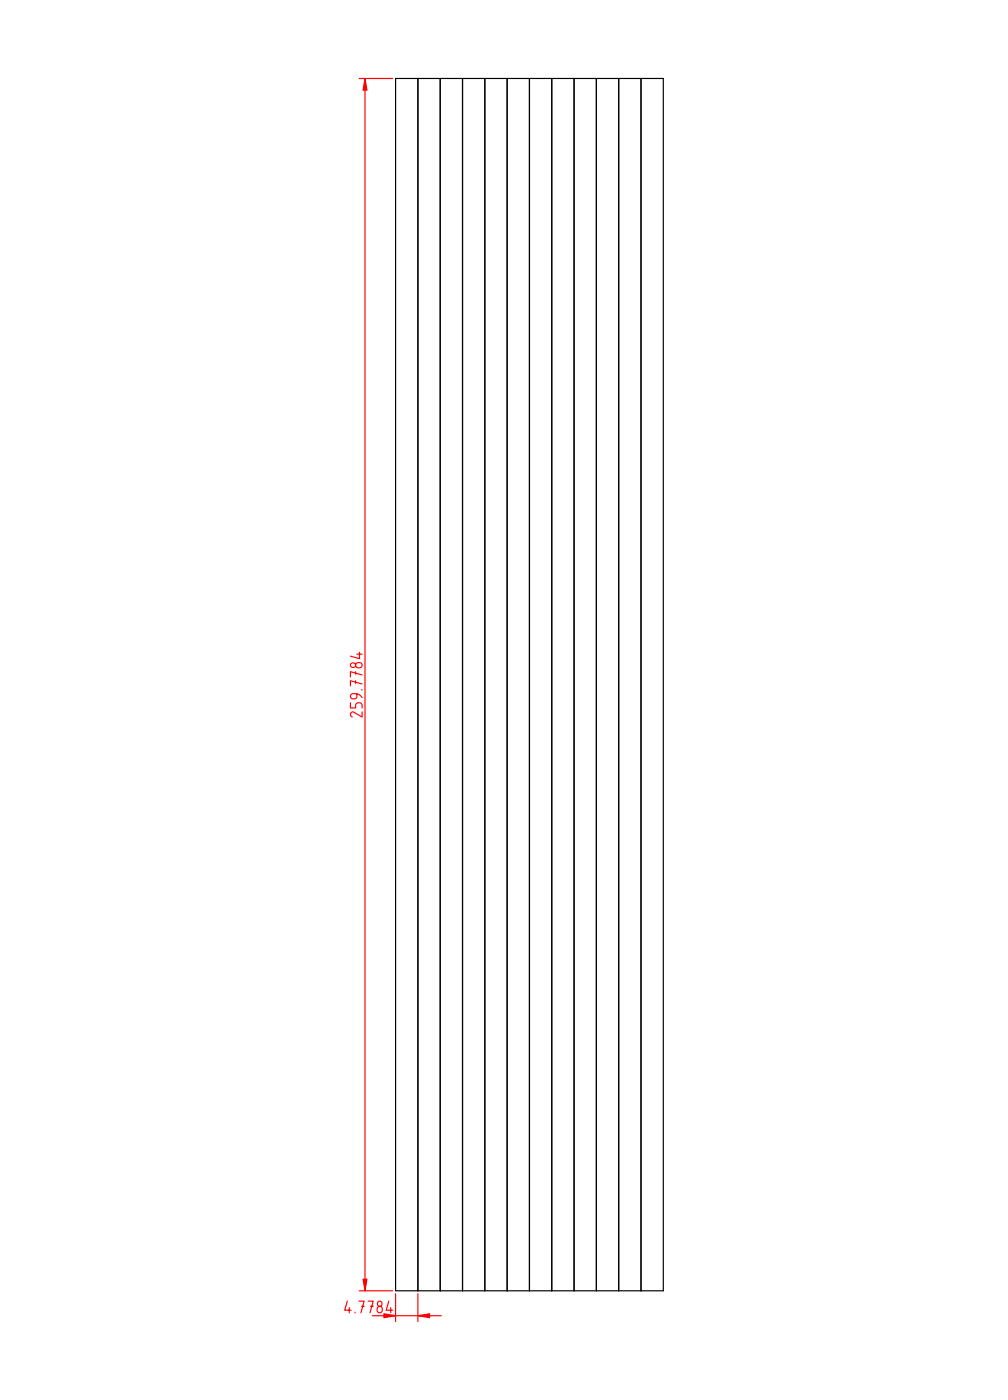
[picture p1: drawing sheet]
<svg xmlns="http://www.w3.org/2000/svg" width="216mm" height="300mm" viewBox="0 0 216 300" stroke-linecap="round" stroke-linejoin="round" font-family="sans-serif">
<path d="M84.7 16.8h57.4v259.7h-57.4zM89.5 16.8v259.7M94.3 16.8v259.7M99.1 16.8v259.7M103.8 16.8v259.7M108.6 16.8v259.7M113.4 16.8v259.7M118.2 16.8v259.7M123 16.8v259.7M127.7 16.8v259.7M132.5 16.8v259.7M137.3 16.8v259.7" fill="none" stroke="#000" stroke-width=".25"/>
<g fill="none" stroke="#f00" stroke-width=".25">
<path d="M78.2 16.8v259.7M77 139.7v1.4l-1.9-.6M75.1 150.5v1.1h1.1v-.5a.56 .56 0 0 1 .5-.6h.3a.56 .56 0 0 1 .6 .6v.5M76.2 143.9v.5M76.2 145.8v.6M76.3 142.1l.7-.2a.56 .56 0 0 1 .6 .6 .56 .56 0 0 1-.6 .5h-.3a.56 .56 0 0 1-.5-.3 .56 .56 0 0 1 .1-.6zM76.4 148.6v.5a.56 .56 0 0 1-.5 .6h-.3a.56 .56 0 0 1-.5-.6 .56 .56 0 0 1 .5-.5l1.2 .2 .8 .6M76.4 140.1h1.2M77.4 147.8h.2M77.6 152.5v1.1l-2.1-1.1a.56 .56 0 0 0-.4 .5 .56 .56 0 0 0 .4 .6M77.6 146.5l-2.5-.7v1.1M77.6 144.6l-2.5-.7v1.1"/>
<circle cx="75.6" cy="142.4" r=".53"/>
</g>
<path d="M78.2 16.8l.4 2.5h-.8z" fill="#f00"/>
<path d="M78.2 16.8l.4 2.5h-.8z" fill="#f00" stroke="#f00" stroke-width=".25"/>
<path d="M77.8 274h.8l-.4 2.5z" fill="#f00"/>
<path d="M77.8 274h.8l-.4 2.5z" fill="#f00" stroke="#f00" stroke-width=".25"/>
<g fill="none" stroke="#f00" stroke-width=".25">
<path d="M76.9 16.8h7.2M74.4 278.7l-.6 1.9h1.4M76.9 278.7h1.1l-.7 2.5M76.9 276.5h7.2M77.4 279.8h.6M78.8 278.7h1.1l-.7 2.5M79.4 279.8h.5M80.9 280a.56 .56 0 0 1 .6-.2 .56 .56 0 0 1 .4 .6v.2a.56 .56 0 0 1-.6 .6 .56 .56 0 0 1-.5-.6zM83.3 278.7l-.6 1.9h1.4M74.8 280.1v1.1M76.1 281v.2M79.7 281.8h14.8"/>
<path d="M83.7 280.1v1.1"/>
<circle cx="81.4" cy="279.2" r=".53"/>
</g>
<path d="M89.5 281.8l2.5-.4v.8z" fill="#f00"/>
<path d="M89.5 281.8l2.5-.4v.8z" fill="#f00" stroke="#f00" stroke-width=".25"/>
<path d="M82.2 281.4l2.5 .4-2.5 .4z" fill="#f00"/>
<path d="M82.2 281.4l2.5 .4-2.5 .4z" fill="#f00" stroke="#f00" stroke-width=".25"/>
<path d="M84.7 277.1v6M89.5 277.1v6" fill="none" stroke="#f00" stroke-width=".25"/>
</svg>
